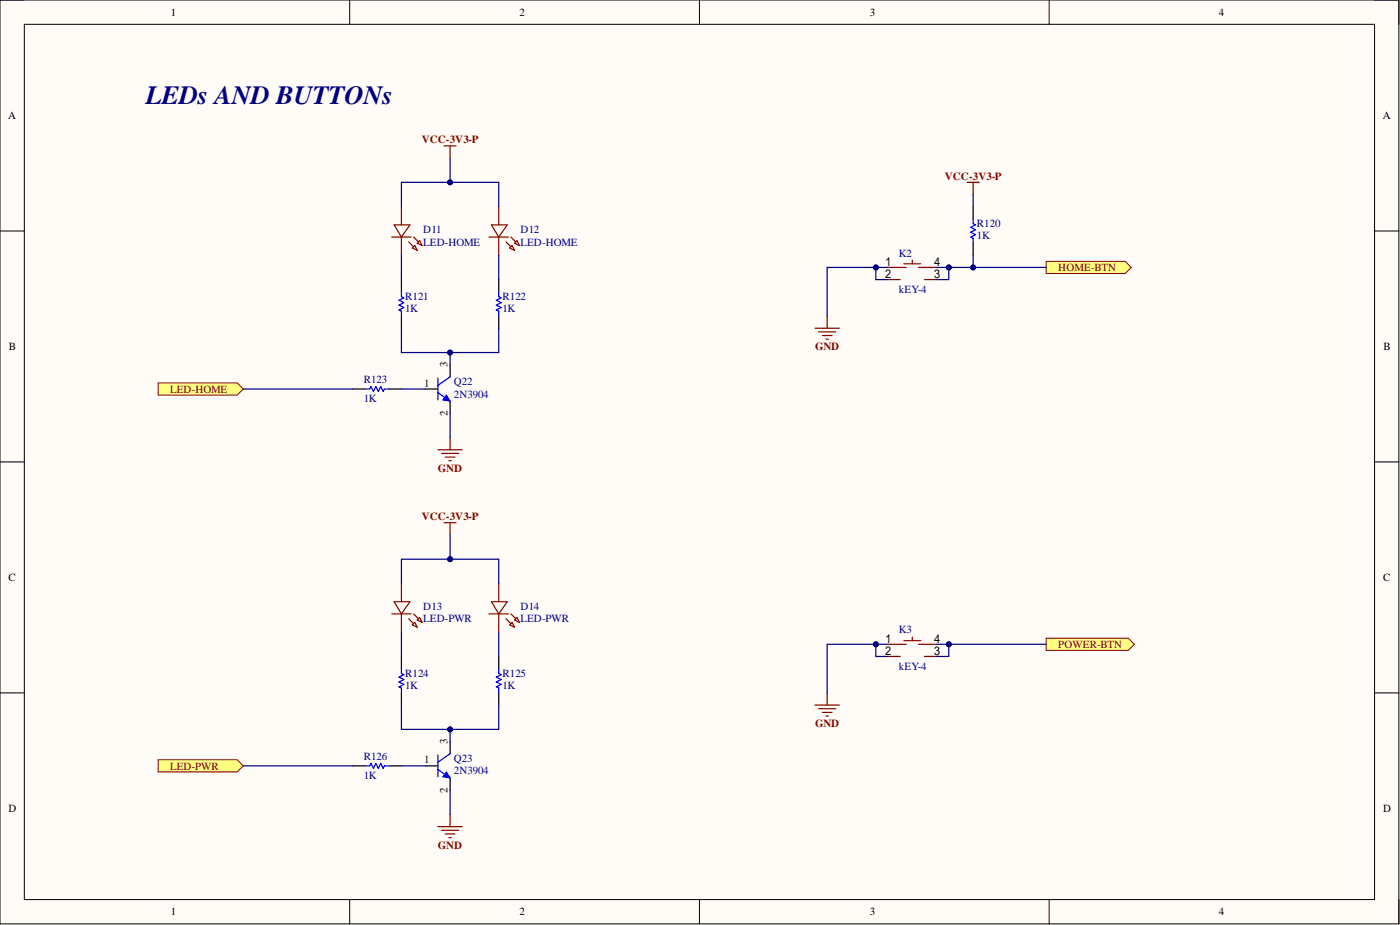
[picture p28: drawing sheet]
<svg xmlns="http://www.w3.org/2000/svg" width="292mm" height="193mm" viewBox="0 0 292 193" stroke-linecap="round" stroke-linejoin="round" font-family="sans-serif">
<defs><g id="words">
<text font-size="5.5" fill="#000080" x="30.5" y="21.6">LEDs AND BUTTONs</text>
<g font-size="2.3">
<text x="35.6" y="3.3">1</text>
<text x="108.4" y="3.3">2</text>
<text x="181.5" y="3.3">3</text>
<text x="254.3" y="3.3">4</text>
<text x="1.7" y="24.9">A</text>
<text x="288.5" y="24.9">A</text>
<text x="1.9" y="73">B</text>
<text x="93.4" y="76.6" transform="rotate(-90 93.4 76.6)">3</text>
<text x="288.7" y="73">B</text>
<text x="88.5" y="80.6">1</text>
<text x="93.4" y="86.7" transform="rotate(-90 93.4 86.7)">2</text>
<text x="1.8" y="121.2">C</text>
<text x="288.6" y="121.2">C</text>
<text x="93.4" y="155.2" transform="rotate(-90 93.4 155.2)">3</text>
<text x="88.5" y="159.3">1</text>
<text x="93.4" y="165.3" transform="rotate(-90 93.4 165.3)">2</text>
<text x="1.8" y="169.4">D</text>
<text x="288.6" y="169.4">D</text>
<text x="35.6" y="191">1</text>
<text x="108.4" y="191">2</text>
<text x="181.5" y="191">3</text>
<text x="254.3" y="191">4</text>
</g>
<g font-size="2.3" fill="#800000">
<text x="88" y="29.9">VCC-3V3-P</text>
<text x="197.1" y="37.5">VCC-3V3-P</text>
<text x="220.8" y="56.6">HOME-BTN</text>
<text x="170" y="73">GND</text>
<text x="35.5" y="81.9">LED-HOME</text>
<text x="91.4" y="98.4">GND</text>
<text x="88" y="108.5">VCC-3V3-P</text>
<text x="220.8" y="135.2">POWER-BTN</text>
<text x="170" y="151.7">GND</text>
<text x="35.5" y="160.5">LED-PWR</text>
<text x="91.4" y="177">GND</text>
</g>
<g font-size="2.3" fill="#000080">
<text x="203.8" y="47.4">R120</text>
<text x="88.3" y="48.7">D11</text>
<text x="88.3" y="51.2">LED-HOME</text>
<text x="108.6" y="48.7">D12</text>
<text x="108.6" y="51.2">LED-HOME</text>
<text x="187.6" y="53.5">K2</text>
<text x="203.8" y="50">1K</text>
<text x="84.5" y="62.6">R121</text>
<text x="84.5" y="65.2">1K</text>
<text x="104.8" y="62.6">R122</text>
<text x="104.8" y="65.2">1K</text>
<text x="187.6" y="61.1">kEY-4</text>
<text x="75.9" y="79.9">R123</text>
<text x="75.9" y="83.9">1K</text>
<text x="94.7" y="80.4">Q22</text>
<text x="94.7" y="82.9">2N3904</text>
<text x="88.3" y="127.3">D13</text>
<text x="88.3" y="129.8">LED-PWR</text>
<text x="108.6" y="127.3">D14</text>
<text x="108.6" y="129.8">LED-PWR</text>
<text x="187.6" y="132.1">K3</text>
<text x="84.5" y="141.3">R124</text>
<text x="84.5" y="143.8">1K</text>
<text x="104.8" y="141.3">R125</text>
<text x="104.8" y="143.8">1K</text>
<text x="187.6" y="139.7">kEY-4</text>
<text x="75.9" y="158.5">R126</text>
<text x="94.7" y="159">Q23</text>
<text x="94.7" y="161.5">2N3904</text>
<text x="75.9" y="162.6">1K</text>
</g>
</g></defs>
<path d="M0 0h291.9v192.7h-291.9z" fill-rule="evenodd" fill="#fffcf8"/>
<path d="M0 0h291.9v192.7h-291.9z" fill="none" stroke="#000" stroke-width=".21"/>
<path d="M5.1 5.1h281.7v182.6h-281.7z" fill-rule="evenodd" fill="#fffcf8"/>
<g fill="none" stroke="#000" stroke-width=".21">
<path d="M0 0h5.1M5.1 5.1h281.7v182.6h-281.7zM73 0v5.1M145.9 0v5.1M218.9 0v5.1M286.8 0h5.1v5.1M0 48.2h5.1M286.8 48.2h5.1M0 96.4h5.1M286.8 96.4h5.1M0 144.6h5.1M286.8 144.6h5.1"/>
<path d="M73 187.7v5M145.9 187.7v5M218.9 187.7v5M291.9 187.7v5"/>
</g>
<path d="M81.7 49.5h4.1M82.2 46.9h3.3l-1.7 2.6zM83.8 43.1v3.8M83.8 49.5v3.8M85.3 50.5l1 1M86 51.7l.5-.5 .6 1zM86.3 49.5l1 1M87.1 50.7l.5-.5 .5 1zM185.3 55.8h2.5M185.3 58.3h2.5M192.9 55.8h2.5M192.9 58.3h2.5" fill="none" stroke="#800" stroke-width=".25"/>
<path d="M187.8 55.8h1.3M188.6 55h3.5M190.3 54.3v.7M191.6 55.8h1.3" fill="none" stroke="#a00000" stroke-width=".25"/>
<path d="M93.9 76.1v2.5M88.8 81.2h2.6M93.9 83.7v2.5" fill="none" stroke="#000" stroke-width=".25"/>
<path d="M91.4 78.9v4.5M93.9 78.6l-2.5 1.8M91.4 81.9l2.5 1.8" fill="none" stroke="#00f" stroke-width=".25"/>
<path d="M93.1 82.4l.8 1.3-1.5-.3z" fill="#00f"/>
<path d="M93.1 82.4l.8 1.3-1.5-.3z" fill="none" stroke="#00f" stroke-width=".21"/>
<path d="M92.6 30.4h2.6M93.9 30.4v2.6M91.4 93.8h5M92.1 94.6h3.6M92.9 95.4h2M93.7 96.1h.5M93.9 91.3v2.5" fill="none" stroke="#800000" stroke-width=".25"/>
<path d="M83.8 58.3v2.6M104.1 58.3v2.6M83.8 65.9v2.6M104.1 65.9v2.6M73.6 81.2h2.5M81.2 81.2h2.6" fill="none" stroke="#000" stroke-width=".25"/>
<path d="M83.8 60.9v1l.5 .2-1.1 .5 1.1 .5-1.1 .6 1.1 .5-1.1 .5 .6 .2v1M104.1 60.9v1l.5 .2-1.1 .5 1.1 .5-1.1 .6 1.1 .5-1.1 .5 .6 .2v1M76.1 81.2h1.1l.2-.6 .5 1.1 .5-1.1 .5 1.1 .5-1.1 .5 1.1 .3-.5h1" fill="none" stroke="#00f" stroke-width=".25"/>
<path d="M102 49.5h4.1M102.5 46.9h3.3l-1.7 2.6zM104.1 43.1v3.8M104.1 49.5v3.8M105.6 50.5l1 1M106.3 51.7l.5-.5 .6 1zM106.6 49.5l1 1M107.4 50.7l.5-.5 .5 1z" fill="none" stroke="#800" stroke-width=".25"/>
<path d="M33 79.9h16.5l1.3 1.3-1.3 1.2h-16.5z" fill-rule="evenodd" fill="#ffff80"/>
<path d="M33 79.9h16.5l1.3 1.3-1.3 1.2h-16.5z" fill="none" stroke="#800000" stroke-width=".21"/>
<path d="M81.7 128.1h4.1M82.2 125.5h3.3l-1.7 2.6zM83.8 121.7v3.8M83.8 128.1v3.8M85.3 129.1l1 1M86 130.4l.5-.6 .6 1.1zM86.3 128.1l1 1M87.1 129.3l.5-.5 .5 1z" fill="none" stroke="#800" stroke-width=".25"/>
<path d="M88.8 159.8h2.6M93.9 154.7v2.5M93.9 162.3v2.5" fill="none" stroke="#000" stroke-width=".25"/>
<path d="M91.4 157.5v4.6M93.9 157.2l-2.5 1.8M91.4 160.5l2.5 1.8" fill="none" stroke="#00f" stroke-width=".25"/>
<path d="M93.1 161l.8 1.3-1.5-.2z" fill="#00f"/>
<path d="M93.1 161l.8 1.3-1.5-.2z" fill="none" stroke="#00f" stroke-width=".21"/>
<path d="M92.6 109h2.6M93.9 109v2.6M91.4 172.5h5M92.1 173.2h3.6M92.9 174h2M93.7 174.7h.5M93.9 169.9v2.6" fill="none" stroke="#800000" stroke-width=".25"/>
<path d="M83.8 136.9v2.6M104.1 136.9v2.6M73.6 159.8h2.5M81.2 159.8h2.6M83.8 144.6v2.5M104.1 144.6v2.5" fill="none" stroke="#000" stroke-width=".25"/>
<path d="M83.8 139.5v1l.5 .3-1.1 .5 1.1 .5-1.1 .5 1.1 .5-1.1 .5 .6 .2v1.1M104.1 139.5v1l.5 .3-1.1 .5 1.1 .5-1.1 .5 1.1 .5-1.1 .5 .6 .2v1.1M76.1 159.8h1.1l.2-.5 .5 1 .5-1 .5 1 .5-1 .5 1 .3-.5h1" fill="none" stroke="#00f" stroke-width=".25"/>
<path d="M102 128.1h4.1M102.5 125.5h3.3l-1.7 2.6zM104.1 121.7v3.8M104.1 128.1v3.8M105.6 129.1l1 1M106.3 130.4l.5-.6 .6 1.1zM106.6 128.1l1 1M107.4 129.3l.5-.5 .5 1z" fill="none" stroke="#800" stroke-width=".25"/>
<path d="M33 158.5h16.5l1.3 1.3-1.3 1.2h-16.5z" fill-rule="evenodd" fill="#ffff80"/>
<path d="M33 158.5h16.5l1.3 1.3-1.3 1.2h-16.5z" fill="none" stroke="#800000" stroke-width=".21"/>
<path d="M201.8 38h2.5M203 38v2.6M170 68.5h5.1M170.8 69.2h3.6M171.6 70h2M172.3 70.8h.5M172.6 65.9v2.6" fill="none" stroke="#800000" stroke-width=".25"/>
<path d="M203 43.1v2.5M203 50.7v2.6" fill="none" stroke="#000" stroke-width=".25"/>
<path d="M203 45.6v1.1l.5 .2-1 .5 1 .5-1 .5 1 .5-1 .6 .5 .2v1" fill="none" stroke="#00f" stroke-width=".25"/>
<path d="M218.3 54.5h16.5l1.2 1.3-1.2 1.3h-16.5z" fill-rule="evenodd" fill="#ffff80"/>
<path d="M218.3 54.5h16.5l1.2 1.3-1.2 1.3h-16.5z" fill="none" stroke="#800000" stroke-width=".21"/>
<path d="M185.3 134.4h2.5M185.3 136.9h2.5M192.9 134.4h2.5M192.9 136.9h2.5" fill="none" stroke="#800" stroke-width=".25"/>
<path d="M187.8 134.4h1.3M188.6 133.6h3.5M190.3 132.9v.7M191.6 134.4h1.3" fill="none" stroke="#a00000" stroke-width=".25"/>
<path d="M170 147.1h5.1M170.8 147.9h3.6M171.6 148.6h2M172.3 149.4h.5M172.6 144.6v2.5" fill="none" stroke="#800000" stroke-width=".25"/>
<path d="M218.3 133.1h17.1l1.3 1.3-1.3 1.3h-17.1z" fill-rule="evenodd" fill="#ffff80"/>
<path d="M218.3 133.1h17.1l1.3 1.3-1.3 1.3h-17.1z" fill="none" stroke="#800000" stroke-width=".21"/>
<path d="M83.8 43.1v-5.1h20.3v5.1" fill="none" stroke="#000080" stroke-width=".25"/>
<circle cx="93.9" cy="38" r=".51" fill="#000080"/>
<circle cx="93.9" cy="38" r=".51" fill="none" stroke="#000080" stroke-width=".21"/>
<path d="M83.8 53.3v5M104.1 53.3v5M83.8 68.5v5h20.3v-5" fill="none" stroke="#000080" stroke-width=".25"/>
<circle cx="93.9" cy="73.5" r=".51" fill="#000080"/>
<circle cx="93.9" cy="73.5" r=".51" fill="none" stroke="#000080" stroke-width=".21"/>
<path d="M93.9 73.5v2.6" fill="none" stroke="#000080" stroke-width=".25"/>
<circle cx="93.9" cy="73.5" r=".51" fill="#000080"/>
<circle cx="93.9" cy="73.5" r=".51" fill="none" stroke="#000080" stroke-width=".21"/>
<path d="M93.9 33v5M50.8 81.2h22.8M83.8 81.2h5M93.9 86.2v5.1" fill="none" stroke="#000080" stroke-width=".25"/>
<circle cx="93.9" cy="38" r=".51" fill="#000080"/>
<circle cx="93.9" cy="38" r=".51" fill="none" stroke="#000080" stroke-width=".21"/>
<path d="M83.8 121.7v-5h20.3v5" fill="none" stroke="#000080" stroke-width=".25"/>
<circle cx="93.9" cy="116.7" r=".51" fill="#000080"/>
<circle cx="93.9" cy="116.7" r=".51" fill="none" stroke="#000080" stroke-width=".21"/>
<path d="M83.8 131.9v5M104.1 131.9v5M83.8 147.1v5.1h20.3v-5.1" fill="none" stroke="#000080" stroke-width=".25"/>
<circle cx="93.9" cy="152.2" r=".51" fill="#000080"/>
<circle cx="93.9" cy="152.2" r=".51" fill="none" stroke="#000080" stroke-width=".21"/>
<path d="M93.9 152.2v2.5" fill="none" stroke="#000080" stroke-width=".25"/>
<circle cx="93.9" cy="152.2" r=".51" fill="#000080"/>
<circle cx="93.9" cy="152.2" r=".51" fill="none" stroke="#000080" stroke-width=".21"/>
<path d="M93.9 111.6v5.1M50.8 159.8h22.8M83.8 159.8h5M93.9 164.8v5.1" fill="none" stroke="#000080" stroke-width=".25"/>
<circle cx="93.9" cy="116.7" r=".51" fill="#000080"/>
<circle cx="93.9" cy="116.7" r=".51" fill="none" stroke="#000080" stroke-width=".21"/>
<path d="M203 53.3v2.5h-7.6M203 40.6v2.5" fill="none" stroke="#000080" stroke-width=".25"/>
<circle cx="203" cy="55.8" r=".51" fill="#000080"/>
<circle cx="203" cy="55.8" r=".51" fill="none" stroke="#000080" stroke-width=".21"/>
<circle cx="198" cy="55.8" r=".51" fill="#000080"/>
<circle cx="198" cy="55.8" r=".51" fill="none" stroke="#000080" stroke-width=".21"/>
<path d="M185.3 55.8h-12.7v10.1" fill="none" stroke="#000080" stroke-width=".25"/>
<circle cx="182.7" cy="55.8" r=".51" fill="#000080"/>
<circle cx="182.7" cy="55.8" r=".51" fill="none" stroke="#000080" stroke-width=".21"/>
<path d="M182.7 55.8v2.5h2.6" fill="none" stroke="#000080" stroke-width=".25"/>
<circle cx="182.7" cy="55.8" r=".51" fill="#000080"/>
<circle cx="182.7" cy="55.8" r=".51" fill="none" stroke="#000080" stroke-width=".21"/>
<path d="M198 55.8v2.5h-2.6" fill="none" stroke="#000080" stroke-width=".25"/>
<circle cx="198" cy="55.8" r=".51" fill="#000080"/>
<circle cx="198" cy="55.8" r=".51" fill="none" stroke="#000080" stroke-width=".21"/>
<path d="M203 55.8h15.3" fill="none" stroke="#000080" stroke-width=".25"/>
<circle cx="203" cy="55.8" r=".51" fill="#000080"/>
<circle cx="203" cy="55.8" r=".51" fill="none" stroke="#000080" stroke-width=".21"/>
<path d="M185.3 134.4h-12.7v10.2" fill="none" stroke="#000080" stroke-width=".25"/>
<circle cx="182.7" cy="134.4" r=".51" fill="#000080"/>
<circle cx="182.7" cy="134.4" r=".51" fill="none" stroke="#000080" stroke-width=".21"/>
<path d="M182.7 134.4v2.5h2.6" fill="none" stroke="#000080" stroke-width=".25"/>
<circle cx="182.7" cy="134.4" r=".51" fill="#000080"/>
<circle cx="182.7" cy="134.4" r=".51" fill="none" stroke="#000080" stroke-width=".21"/>
<path d="M198 134.4v2.5h-2.6" fill="none" stroke="#000080" stroke-width=".25"/>
<circle cx="198" cy="134.4" r=".51" fill="#000080"/>
<circle cx="198" cy="134.4" r=".51" fill="none" stroke="#000080" stroke-width=".21"/>
<path d="M195.4 134.4h22.9" fill="none" stroke="#000080" stroke-width=".25"/>
<circle cx="198" cy="134.4" r=".51" fill="#000080"/>
<circle cx="198" cy="134.4" r=".51" fill="none" stroke="#000080" stroke-width=".21"/>
<use href="#words"/>
</svg>
